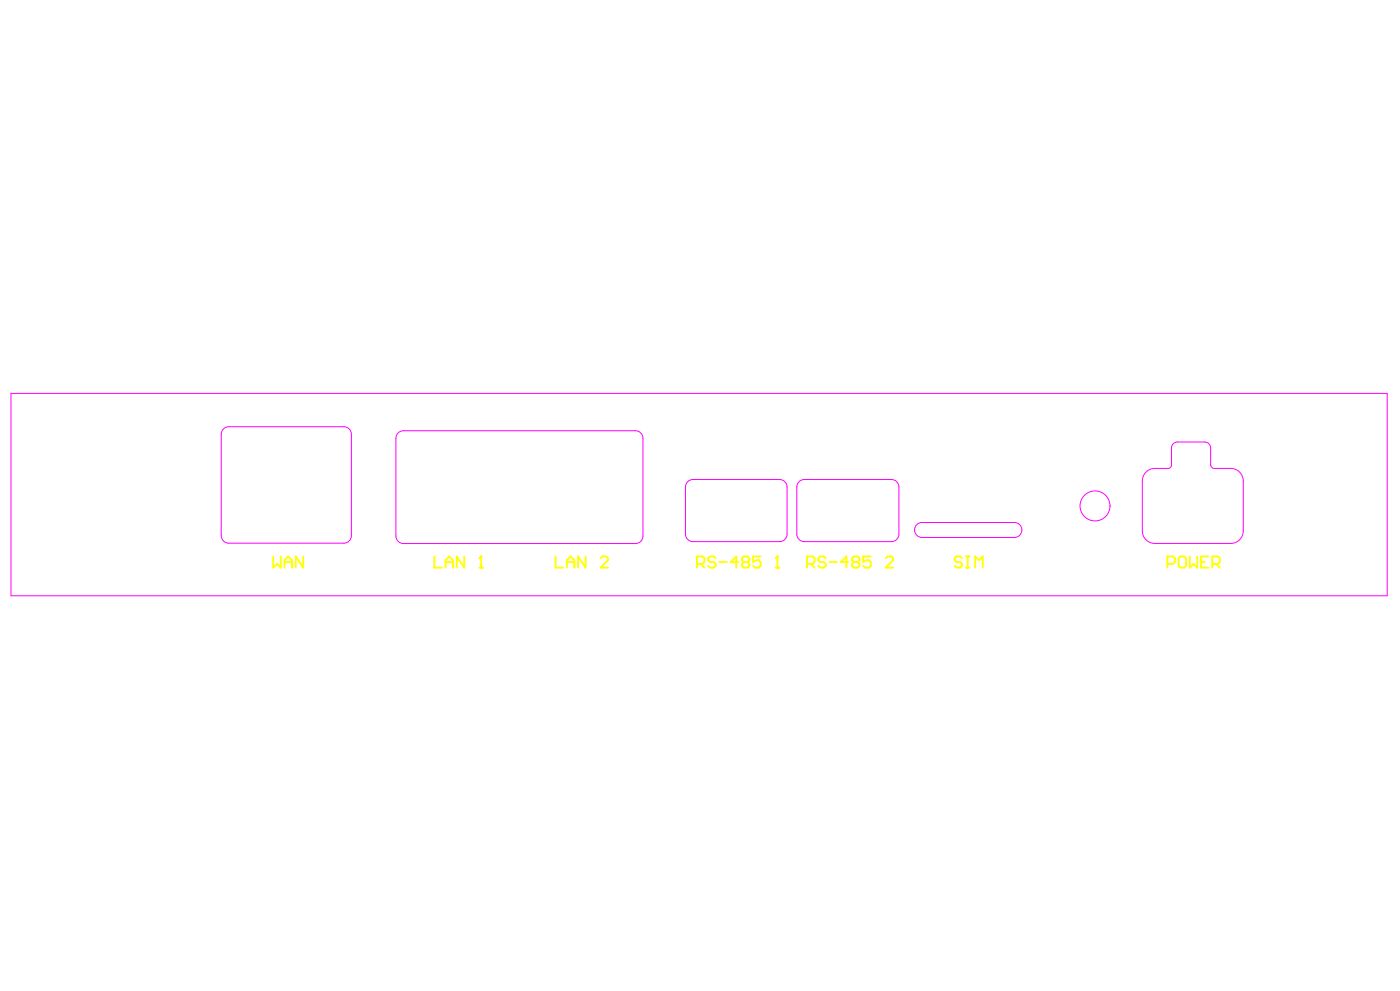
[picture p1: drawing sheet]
<svg xmlns="http://www.w3.org/2000/svg" width="420mm" height="297mm" viewBox="0 0 420 297" stroke-linecap="round" stroke-linejoin="round" font-family="sans-serif">
<g fill="none" stroke="#ff0" stroke-width=".56">
<path d="M209 169h1.7l.5-.5v-1.2l-.5-.5h-1.7v3.3M210.1 169l1.1 1.1M214.6 167.3l-.6-.5h-1.1l-.5 .5v.6l.5 .6h1.1l.6 .5v.6l-.6 .5h-1.1l-.5-.5M215.7 168.5h2.3M221.3 168.5h-2.2l1.7-1.7v3.3M223 168.5l-.5-.6v-.6l.5-.5h1.1l.6 .5v.6l-.6 .6M223 168.5l-.5 .5v.6l.5 .5h1.1l.6-.5v-.6l-.6-.5M223 168.5h1.1M228.1 166.8h-2.3v1.7l1.2-.6h.5l.6 .6v1.1l-.6 .5h-1.1l-.6-.5M232.6 170.1h1.1M233.1 166.8v3.3M242 169h1.7l.6-.5v-1.2l-.6-.5h-1.7v3.3"/>
<path d="M243.1 169l1.2 1.1M247.6 167.3l-.5-.5h-1.2l-.5 .5v.6l.5 .6h1.2l.5 .5v.6l-.5 .5h-1.2l-.5-.5M248.7 168.5h2.3M254.4 168.5h-2.3l1.7-1.7v3.3M256 168.5l-.5-.6v-.6l.5-.5h1.2l.5 .5v.6l-.5 .6M256 168.5l-.5 .5v.6l.5 .5h1.2l.5-.5v-.6l-.5-.5M256 168.5h1.2M261.1 166.8h-2.3v1.7l1.2-.6h.5l.6 .6v1.1l-.6 .5h-1.1l-.6-.5M265.6 167.3l.5-.5h1.2l.5 .5v.6l-2.2 2.2h2.2M288.5 167.3l-.6-.5h-1.1l-.5 .5v.6l.5 .6h1.1l.6 .5v.6l-.6 .5h-1.1l-.5-.5M289.6 166.8h1.1M289.6 170.1h1.1"/>
<path d="M290.2 166.8v3.3M292.4 170.1v-3.3l1.2 1.1 1.1-1.1v3.3M350 169h1.7l.6-.5v-1.2l-.6-.5h-1.7v3.3M354 166.8h1.1l.6 .5v2.3l-.6 .5h-1.1l-.6-.5v-2.3zM356.8 166.8v3.3l1.1-1.1 1.1 1.1v-3.3M360.1 168.5h1.2M362.4 166.8h-2.3v3.3h2.3M363.5 169h1.7l.6-.5v-1.2l-.6-.5h-1.7v3.3M364.6 169l1.2 1.1"/>
</g>
<circle cx="233.1" cy="166.8" r=".28" fill="#ff0"/>
<g fill="none" stroke="#ff0" stroke-width=".56">
<path d="M81.9 166.8v3.3l1.2-1.1 1.1 1.1v-3.3M85.3 170.1v-2.2l1.1-1.1 1.2 1.1v2.2M85.3 168.5h2.3M90.9 166.8v3.3l-2.2-3.3v3.3M130.2 166.8v3.3h2.3M133.6 168.5h2.2M133.6 170.1v-2.2l1.1-1.1 1.1 1.1v2.2M139.2 166.8v3.3l-2.2-3.3v3.3M143.7 170.1h1.1M144.3 166.8v3.3M166.6 166.8v3.3h2.3M170 168.5h2.2"/>
<path d="M170 170.1v-2.2l1.1-1.1 1.1 1.1v2.2M175.6 166.8v3.3l-2.2-3.3v3.3M180.1 167.3l.5-.5h1.2l.5 .5v.6l-2.2 2.2h2.2M233.1 166.8l-.5 .5"/>
</g>
<circle cx="144.3" cy="166.8" r=".28" fill="#ff0"/>
<path d="M144.3 166.8l-.6 .5" fill="none" stroke="#ff0" stroke-width=".56"/>
<g fill="none" stroke="#f0f" stroke-width=".3">
<path d="M3.3 117.9h412.7v60.7h-412.7zM67 128.6l1-.6 .6-.1h34.5a2.24 2.24 0 0 1 2.3 2.3v30.4a2.24 2.24 0 0 1-2.3 2.2h-34.5a2.24 2.24 0 0 1-2.3-2.2v-30.4l.1-.6zM119.4 129.8l1-.6 .6-.1h69.6a2.24 2.24 0 0 1 2.2 2.3v29.3a2.24 2.24 0 0 1-2.2 2.2h-69.6a2.24 2.24 0 0 1-2.3-2.2v-29.3l.1-.6zM351.8 133l1.3-.5h8.1a1.78 1.78 0 0 1 1.8 1.8v5.1l.3 .6 .7 .4h5a3.8 3.8 0 0 1 3.8 3.8v14.9a3.8 3.8 0 0 1-3.8 3.8h-22.7a3.8 3.8 0 0 1-3.8-3.8v-14.9a3.8 3.8 0 0 1 3.8-3.8h4a1 1 0 0 0 1-1v-5.1zM206.2 144.4l1-.6 .6-.1h26a2.24 2.24 0 0 1 2.2 2.3v14.1a2.24 2.24 0 0 1-2.2 2.2h-26a2.24 2.24 0 0 1-2.3-2.2v-14.1l.1-.6zM239.6 144.4l1-.6 .6-.1h26.1a2.24 2.24 0 0 1 2.2 2.3v14.1a2.24 2.24 0 0 1-2.2 2.2h-26.1a2.24 2.24 0 0 1-2.3-2.2v-14.1l.1-.6zM274.9 157.3l1-.6 .6-.1h27.7a2.25 2.25 0 0 1 2.2 2.3 2.25 2.25 0 0 1-2.2 2.2h-27.7a2.26 2.26 0 0 1-2.1-1.4 2.26 2.26 0 0 1 .5-2.4z"/>
<circle cx="328.4" cy="151.6" r="4.5"/>
</g>
</svg>
